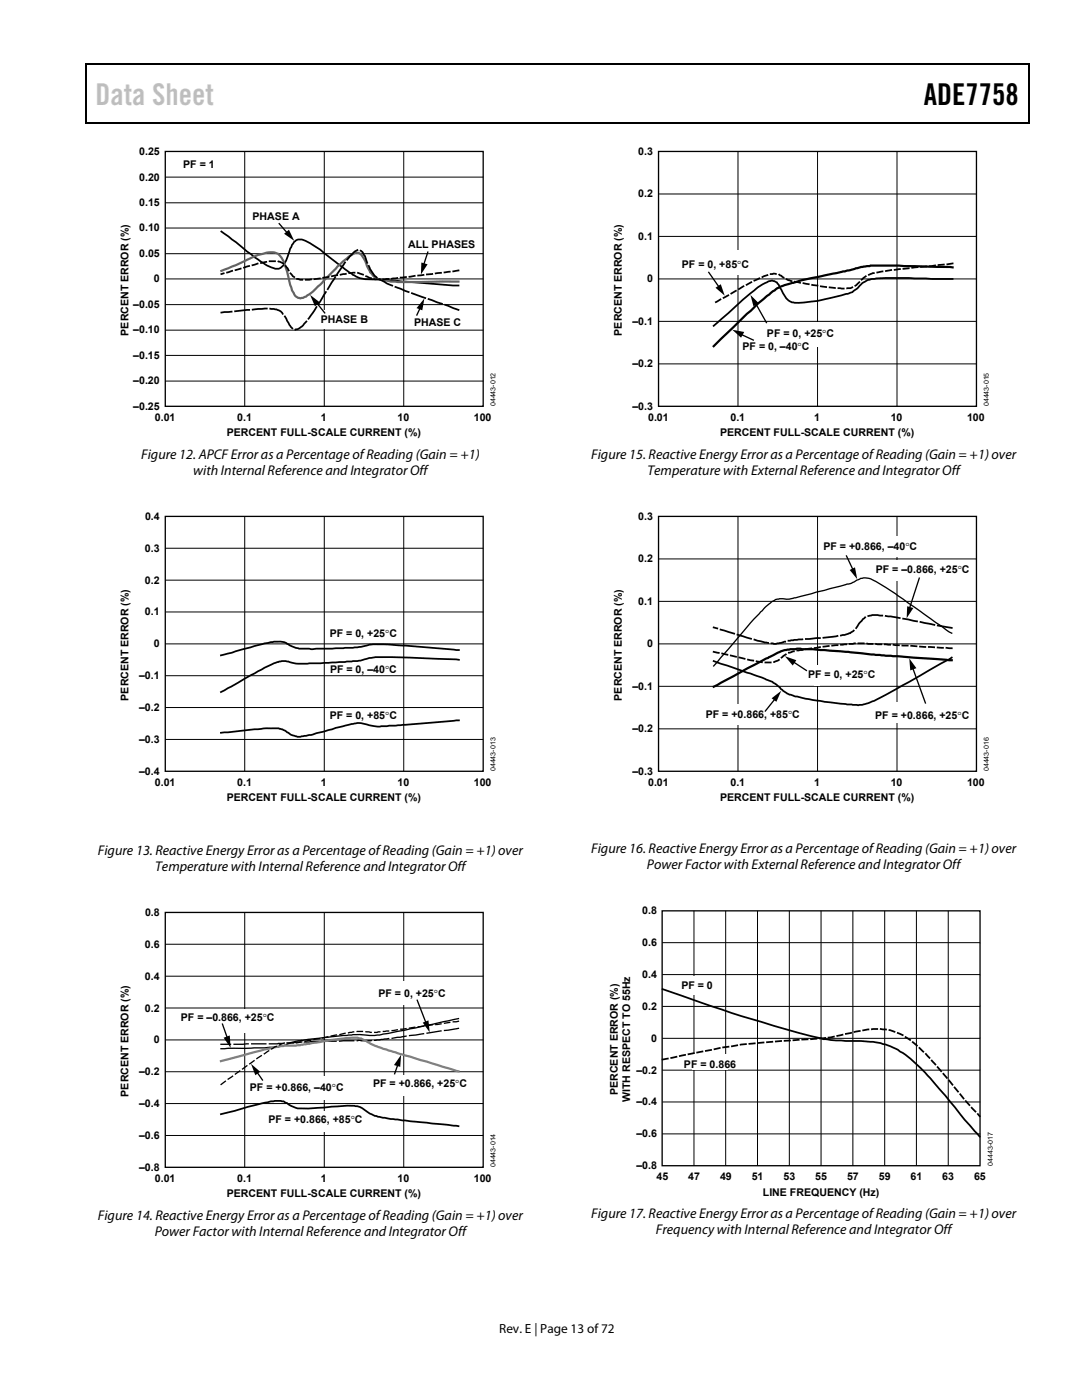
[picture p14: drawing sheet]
<svg xmlns="http://www.w3.org/2000/svg" width="216mm" height="279mm" viewBox="0 0 216 279" stroke-linecap="round" stroke-linejoin="round" font-family="sans-serif">
<defs><g id="words">
<text font-size="6" fill="#c0c0c0" x="19" y="21">Data Sheet</text>
<text font-size="6" x="184.3" y="21">ADE7758</text>
<g font-size="2.8">
<text x="28.2" y="91.5">Figure 12. APCF Error as a Percentage of Reading (Gain = +1)</text>
<text x="38.5" y="94.7">with Internal Reference and Integrator Off</text>
<text x="118" y="91.5">Figure 15. Reactive Energy Error as a Percentage of Reading (Gain = +1) over</text>
<text x="129.2" y="94.7">Temperature with External Reference and Integrator Off</text>
<text x="19.5" y="170.6">Figure 13. Reactive Energy Error as a Percentage of Reading (Gain = +1) over</text>
<text x="31" y="173.7">Temperature with Internal Reference and Integrator Off</text>
<text x="118" y="170.2">Figure 16. Reactive Energy Error as a Percentage of Reading (Gain = +1) over</text>
<text x="129.1" y="173.4">Power Factor with External Reference and Integrator Off</text>
<text x="19.5" y="243.4">Figure 14. Reactive Energy Error as a Percentage of Reading (Gain = +1) over</text>
<text x="118" y="243.1">Figure 17. Reactive Energy Error as a Percentage of Reading (Gain = +1) over</text>
<text x="30.9" y="246.6">Power Factor with Internal Reference and Integrator Off</text>
<text x="130.9" y="246.3">Frequency with Internal Reference and Integrator Off</text>
</g>
<text font-size="2.6" x="99.6" y="266">Rev. E | Page 13 of 72</text>
<g font-size="2.1">
<text x="27.8" y="30.9">0.25</text>
<text x="36.6" y="33.5">PF = 1</text>
<text x="127.4" y="30.9">0.3</text>
<text x="27.8" y="36">0.20</text>
<text x="27.8" y="41.1">0.15</text>
<text x="127.4" y="39.4">0.2</text>
<text x="27.8" y="46.2">0.10</text>
<text x="50.4" y="43.8">PHASE A</text>
<text x="127.4" y="47.9">0.1</text>
<text x="27.8" y="51.3">0.05</text>
<text x="81.4" y="49.4">ALL PHASES</text>
<text x="136.1" y="53.5">PF = 0, +85</text>
<text x="147.1" y="53.5">°C</text>
<text x="30.7" y="56.3">0</text>
<text x="129.1" y="56.3">0</text>
<text x="26.6" y="61.4">–0.05</text>
<text x="64" y="64.5">PHASE B</text>
<text x="82.6" y="65">PHASE C</text>
<text x="126.2" y="64.8">–0.1</text>
<text x="25.7" y="67" transform="rotate(-90 25.7 67)">PERCENT ERROR (%)</text>
<text x="26.6" y="71.6">–0.15</text>
<text x="26.6" y="66.5">–0.10</text>
<text x="124.1" y="67" transform="rotate(-90 124.1 67)">PERCENT ERROR (%)</text>
<text x="148.2" y="69.9">PF = 0, –40°C</text>
<text x="153" y="67.2">PF = 0, +25</text>
<text x="164.1" y="67.2">°C</text>
<text x="26.6" y="76.7">–0.20</text>
<text x="126.2" y="73.3">–0.2</text>
<text x="26.6" y="81.7">–0.25</text>
<text x="30.9" y="84">0.01</text>
<text x="47.3" y="84">0.1</text>
<text x="64.1" y="84">1</text>
<text x="79.3" y="84">10</text>
<text x="94.6" y="84">100</text>
<text x="126.2" y="81.7">–0.3</text>
<text x="129.3" y="84">0.01</text>
<text x="145.8" y="84">0.1</text>
<text x="162.5" y="84">1</text>
<text x="177.7" y="84">10</text>
<text x="193" y="84">100</text>
<text x="45.3" y="87">PERCENT FULL-SCALE CURRENT (%)</text>
<text x="143.7" y="87">PERCENT FULL-SCALE CURRENT (%)</text>
<text x="28.9" y="103.8">0.4</text>
<text x="127.4" y="103.8">0.3</text>
<text x="28.9" y="110.1">0.3</text>
<text x="127.4" y="112.2">0.2</text>
<text x="164.3" y="109.9">PF = +0.866, –40°C</text>
<text x="28.9" y="116.5">0.2</text>
<text x="174.8" y="114.3">PF = –0.866, +25°C</text>
<text x="28.9" y="122.8">0.1</text>
<text x="127.4" y="120.7">0.1</text>
<text x="30.7" y="129.2">0</text>
<text x="65.8" y="127">PF = 0, +25°C</text>
<text x="129.1" y="129.2">0</text>
<text x="27.8" y="135.5">–0.1</text>
<text x="65.8" y="134.3">PF = 0, –40°C</text>
<text x="126.2" y="137.6">–0.1</text>
<text x="161.2" y="135.3">PF = 0, +25°C</text>
<text x="25.7" y="139.8" transform="rotate(-90 25.7 139.8)">PERCENT ERROR (%)</text>
<text x="27.8" y="141.9">–0.2</text>
<text x="65.8" y="143.6">PF = 0, +85°C</text>
<text x="124.1" y="139.8" transform="rotate(-90 124.1 139.8)">PERCENT ERROR (%)</text>
<text x="140.8" y="143.3">PF = +0.866, +85°C</text>
<text x="174.6" y="143.4">PF = +0.866, +25°C</text>
<text x="27.8" y="148.2">–0.3</text>
<text x="126.2" y="146.1">–0.2</text>
<text x="27.8" y="154.6">–0.4</text>
<text x="126.2" y="154.6">–0.3</text>
<text x="30.9" y="156.8">0.01</text>
<text x="45.3" y="159.9">PERCENT FULL-SCALE CURRENT (%)</text>
<text x="47.3" y="156.8">0.1</text>
<text x="64" y="156.8">1</text>
<text x="79.3" y="156.8">10</text>
<text x="94.5" y="156.8">100</text>
<text x="129.3" y="156.8">0.01</text>
<text x="143.7" y="159.9">PERCENT FULL-SCALE CURRENT (%)</text>
<text x="145.8" y="156.8">0.1</text>
<text x="162.5" y="156.8">1</text>
<text x="177.7" y="156.8">10</text>
<text x="193" y="156.8">100</text>
<text x="28.9" y="182.8">0.8</text>
<text x="128.2" y="182.5">0.8</text>
<text x="28.9" y="189.2">0.6</text>
<text x="128.2" y="188.9">0.6</text>
<text x="28.9" y="195.5">0.4</text>
<text x="128.2" y="195.2">0.4</text>
<text x="136" y="197.4">PF = 0</text>
<text x="28.9" y="201.9">0.2</text>
<text x="36.1" y="203.8">PF = –0.866, +25°C</text>
<text x="75.5" y="199">PF = 0, +25°C</text>
<text x="128.2" y="201.6">0.2</text>
<text x="30.7" y="208.2">0</text>
<text x="129.9" y="207.9">0</text>
<text x="27.8" y="214.6">–0.2</text>
<text x="127" y="214.3">–0.2</text>
<text x="136.5" y="213.1">PF = 0.866</text>
<text x="25.7" y="218.9" transform="rotate(-90 25.7 218.9)">PERCENT ERROR (%)</text>
<text x="27.8" y="220.9">–0.4</text>
<text x="49.9" y="217.7">PF = +0.866, –40°C</text>
<text x="74.4" y="217">PF = +0.866, +25°C</text>
<text x="123.3" y="218.5" transform="rotate(-90 123.3 218.5)">PERCENT ERROR (%)</text>
<text x="125.8" y="220" transform="rotate(-90 125.8 220)">WITH RESPECT TO 55Hz</text>
<text x="127" y="220.6">–0.4</text>
<text x="27.8" y="227.3">–0.6</text>
<text x="53.6" y="224.1">PF = +0.866, +85°C</text>
<text x="127" y="227">–0.6</text>
<text x="27.8" y="233.6">–0.8</text>
<text x="127" y="233.3">–0.8</text>
<text x="30.9" y="235.9">0.01</text>
<text x="45.3" y="238.9">PERCENT FULL-SCALE CURRENT (%)</text>
<text x="47.3" y="235.9">0.1</text>
<text x="64" y="235.9">1</text>
<text x="79.3" y="235.9">10</text>
<text x="94.5" y="235.9">100</text>
<text x="131" y="235.5">45</text>
<text x="137.3" y="235.5">47</text>
<text x="143.7" y="235.5">49</text>
<text x="150" y="235.5">51</text>
<text x="152.2" y="238.6">LINE FREQUENCY (Hz)</text>
<text x="156.4" y="235.5">53</text>
<text x="162.7" y="235.5">55</text>
<text x="169" y="235.5">57</text>
<text x="175.4" y="235.5">59</text>
<text x="181.7" y="235.5">61</text>
<text x="188" y="235.5">63</text>
<text x="194.4" y="235.5">65</text>
</g>
<g font-size="1.4">
<text x="98.9" y="81.1" transform="rotate(-90 98.9 81.1)">04443-012</text>
<text x="197.3" y="81.1" transform="rotate(-90 197.3 81.1)">04443-015</text>
<text x="98.9" y="153.9" transform="rotate(-90 98.9 153.9)">04443-013</text>
<text x="197.3" y="153.9" transform="rotate(-90 197.3 153.9)">04443-016</text>
<text x="98.9" y="233" transform="rotate(-90 98.9 233)">04443-014</text>
<text x="198.1" y="232.6" transform="rotate(-90 198.1 232.6)">04443-017</text>
</g>
</g></defs>
<path d="M17 12.7h.3v1h-.3zM205.2 12.7h.3v1h-.3zM205.2 12.7h.3v.3h-.3zM82.4 24.4h.3v.3h-.3zM205.2 24.4h.3v.3h-.3z" fill="#000"/>
<path d="M17 12.8h188.2M17.1 13.7v11M205.3 13.7v11M205.2 24.5h-188.2" fill="none" stroke="#000" stroke-width=".25"/>
<path d="M33 30.2h63.4v50.9h-63.4z" fill="none" stroke="#000" stroke-width=".26"/>
<path d="M33 35.3h63.4M48.8 30.2v50.9M64.7 30.2v50.9M80.6 30.2v50.9M33 40.5h63.4M33 45.5h63.4M33 50.6h63.4M33 55.7h63.4M33 60.8h63.4M33 65.9h63.4M33 70.9h63.4M33 76.1h63.4" fill="none" stroke="#000" stroke-width=".2"/>
<path d="M64.2 61.9h1.4v3.7h-1.4z" fill="#fff"/>
<path d="M44.2 46.2l2.9 2.1a40.9 40.9 0 0 0 5.8 4.5l.9 .4a2.07 2.07 0 0 0 3.2-1l.7-2a4 4 0 0 1 1.5-2.3l.3-.1a6.4 6.4 0 0 1 3.8 1.7l5.9 4.5a7.1 7.1 0 0 0 5.6 1.8l16.7 1.2M91.6 129.7l-6.8-.5a79 79 0 0 0-11.1-.5l-1.7 .4-1.6 .2-8 .3-2.5-.1a7.4 7.4 0 0 1-3.2-1.3l-.4-.1a14.1 14.1 0 0 0-4.8 .7l-7.4 2M91.6 131.7l-.6-.1a218 218 0 0 0-16.5-.4l-1.3 .3a15.9 15.9 0 0 1-4.4 .6l-7.5 .4-2.5-.1a5.6 5.6 0 0 0-5.1 .4l-9.6 5.3M91.6 143.8l-12.6 1h-1.4a8 8 0 0 1-4.2-.1 5.4 5.4 0 0 0-3.8 0l-7.2 1.9-1.1 .2a4.3 4.3 0 0 1-4.4-1 7.1 7.1 0 0 0-3.8-.5l-9 .9M44.1 222.4l7.3-2a13.4 13.4 0 0 1 5.2-.6l.7 .4a4.8 4.8 0 0 0 3.7 1h1.2a67 67 0 0 1 9.1-.4l1 .4a7.4 7.4 0 0 0 4.8 2l14.4 1.5" fill="none" stroke="#000" stroke-width=".35"/>
<path d="M44.2 54.1l4.4-1.9a12.9 12.9 0 0 1 6.1-1.8h.2a2.81 2.81 0 0 1 1.9 2.2l1 3.9a5.2 5.2 0 0 0 1.4 2.8 1.86 1.86 0 0 0 2.1-.4l1.1-.7 1.5-1.4 4.6-4.7 1.9-1.4a1.27 1.27 0 0 1 2 .6l.7 1.3a4.9 4.9 0 0 0 2.3 3.1l1.4 .3 2.5 .3 12.2-.1" fill="none" stroke="#656565" stroke-width=".44"/>
<path d="M91.5 61.8l-2-.8a125 125 0 0 1-12.4-4.5l-.3-.2a4.9 4.9 0 0 1-3.3-3.4l-.9-2a1.17 1.17 0 0 0-1-1 1.17 1.17 0 0 0-1.2 .6 59.7 59.7 0 0 0-6.5 9.7l-2.2 3.2a6 6 0 0 1-2.2 2.2 1.35 1.35 0 0 1-1.8-.8l-.6-1.2a3.1 3.1 0 0 0-1.9-1.9h-.3a12.3 12.3 0 0 0-4.8 .1l-5.9 .6" fill="none" stroke="#000" stroke-width=".35" stroke-dasharray="2.8 .7"/>
<path d="M91.5 54l-6.5 .8a67.8 67.8 0 0 1-9.6 1 6.6 6.6 0 0 1-3-1 5.9 5.9 0 0 0-3.9-.1l-6.8 1.1a3.8 3.8 0 0 1-3.8-1.3l-.2-.3a3.2 3.2 0 0 0-2.2-2.1h-.6a15 15 0 0 0-4.8 .9l-5.9 1.7" fill="none" stroke="#000" stroke-width=".35" stroke-dasharray="1.1 .7"/>
<path d="M55.6 44.5l1.8 2.1M85.4 50.2l-.9 2.7M63.1 60.3l1.8 2.2M83.9 61.3l-.8 1.7M33 103.1h63.4v50.8h-63.4zM33 182.1h63.4v50.9h-63.4zM91.5 203.3l-11.9 2.5a22.3 22.3 0 0 1-8.6 .7l-4.8 .4a51.6 51.6 0 0 0-8.1 1.2 11.8 11.8 0 0 1-5 1l-9 .2" fill="none" stroke="#000" stroke-width=".26"/>
<path d="M56.7 46.7l1-.9 1 2.3zM84.1 52.4l1.2 .3-1.3 2.1zM61.9 58.8l1.9 1.5-1 .8zM84.7 59.5l-.4 2.4-1.2-.4z" fill="#000"/>
<g fill="none" stroke="#000" stroke-width=".2">
<path d="M33 109.4h63.4M33 115.8h63.4M48.8 103.1v50.8M64.7 103.1v50.8M80.6 103.1v50.8M33 122.1h63.4M33 128.5h63.4M33 134.9h63.4M33 141.2h63.4M33 147.6h63.4M33 188.4h63.4M33 194.8h63.4"/>
<path d="M48.8 182.1v50.9M64.7 182.1v50.9M80.6 182.1v50.9M33 201.2h63.4M33 207.5h63.4M33 213.9h63.4M33 220.2h63.4M33 226.6h63.4"/>
</g>
<path d="M91.5 205.2l-15.1 2.2a16.6 16.6 0 0 1-4.8 .2l-12.4 .4-3.8 .3-11.3 .1" fill="none" stroke="#000" stroke-width=".26" stroke-dasharray="2.8 .7"/>
<path d="M44.1 211.8l10.5-2.8 2.2-.3h2.3l2.2-.4a68.3 68.3 0 0 1 10-1.2l.8 .2a26.7 26.7 0 0 0 7.2 2.9l12.2 3.6" fill="none" stroke="#7e7e7e" stroke-width=".44"/>
<path d="M91.5 203.8l-12.2 1.7a26.7 26.7 0 0 1-6.1 .4 14.6 14.6 0 0 0-5.4 .6l-5.8 1.1a17.9 17.9 0 0 1-5.2 .6l-.6 .1a37.5 37.5 0 0 0-7.7 5l-4.4 3.2" fill="none" stroke="#000" stroke-width=".26" stroke-dasharray="1.1 .7"/>
<path d="M79.9 195.8h1.4v4.8h-1.4z" fill="#fff"/>
<path d="M83.2 199.5l1.8 4.8M44.3 204.3l1.1 3M51.2 213.9l1.3 1.7M79.4 212.4l-.7 2" fill="none" stroke="#000" stroke-width=".26"/>
<path d="M44.6 207.1l1.2-.4 .2 2.4zM50.1 212.3l1.8 1.6-1 .7zM80 210.5l-.1 2.4-1.3-.3zM84.3 204.1l1.2-.5 .2 2.4z" fill="#000"/>
<g fill="#fff">
<path d="M79.8 214.6h1.3v4.1h-1.3z"/>
<path d="M64 214.7h1.3v4.8h-1.3z"/>
<path d="M47.9 201.4h1.4v4.8h-1.4z"/>
<path d="M63.9 221.7h1.3v4.1h-1.3z"/>
</g>
<path d="M190.1 55.7l-12.6-.2-2.7 .1-1.1 .2a5.6 5.6 0 0 0-2.8 1.9 6.7 6.7 0 0 1-3.2 1.3 30.3 30.3 0 0 1-9.7 1.3l-.2-.1a4.4 4.4 0 0 1-1.9-2.4 3.1 3.1 0 0 0-1.4-1.7 3.1 3.1 0 0 0-2.4 .7l-3 2.2-6.7 6" fill="none" stroke="#000" stroke-width=".35"/>
<path d="M190.1 52.6l-5.4 .6a65.4 65.4 0 0 0-11 1.5l-.2 .1a10.9 10.9 0 0 0-2.9 2.3 4.4 4.4 0 0 1-3 .4l-3-.2-4.2-.8a11.3 11.3 0 0 1-4.1-1.1 3.1 3.1 0 0 0-3.6-.4l-4.4 2.1-5.9 3.4" fill="none" stroke="#000" stroke-width=".35" stroke-dasharray="1.1 .7"/>
<path d="M190.1 53.4l-4.9-.2a122.5 122.5 0 0 0-12.2-.1l-6.8 1.5a64.7 64.7 0 0 0-10.6 2.7l-.2 .1a31.1 31.1 0 0 0-5.6 4.6l-7.4 7.1" fill="none" stroke="#000" stroke-width=".44"/>
<path d="M131.4 30.2h63.4v50.9h-63.4z" fill="none" stroke="#000" stroke-width=".26"/>
<path d="M131.4 38.7h63.4M147.3 30.2v50.9M163.1 30.2v50.9M179 30.2v50.9M131.4 47.2h63.4M131.4 55.7h63.4M131.4 64.1h63.4M131.4 72.6h63.4" fill="none" stroke="#000" stroke-width=".2"/>
<g fill="#fff">
<path d="M146.7 49.9h1.4v4.9h-1.4z"/>
<path d="M162.4 64.4h1.4v4.9h-1.4z"/>
</g>
<path d="M141.4 54.3l2.2 3.1M147.8 66.7l2.6 1.2M150.7 60.4l2.3 4.1M131.4 103.1h63.4v50.8h-63.4zM168.8 110.8l1.5 3M183.5 115.3l-2.1 6.2M154.7 139.4l-2.1 2.6M158.2 132l2.8 1.9M182.1 133.2l2.6 7.2M189.9 126.4l-1.1-.6a148.1 148.1 0 0 0-14.7-10.1 3.2 3.2 0 0 0-3.7 .4l-.7 .4-10.4 2.6a7 7 0 0 1-3.7 .4 5.5 5.5 0 0 0-3.5 2.4l-2.4 2.4-7.3 8.6" fill="none" stroke="#000" stroke-width=".26"/>
<path d="M142.8 57.4l1-.7 .8 2.3zM146.1 65.8l2.4 .5-.6 1.1zM149.7 58.8l1.7 1.7-1.1 .6zM169.5 113.7l1.1-.5 .4 2.4zM156.6 131l2.3 .8-.7 1zM181 121l1.2 .3-1.3 2.1zM181.4 131.4l1.5 1.9-1.3 .5zM154 139.4l1.9-1.5-1 2.2z" fill="#000"/>
<path d="M131.4 111.5h63.4M147.3 103.1v50.8M163.1 103.1v50.8M179 103.1v50.8M131.4 120h63.4M131.4 128.5h63.4M131.4 137h63.4M131.4 145.5h63.4" fill="none" stroke="#000" stroke-width=".2"/>
<path d="M189.9 129.4l-16.3-.9a46.1 46.1 0 0 0-10.7 .8l-2.5 .3a7.7 7.7 0 0 0-5.2 2.2l-1.1 .4h-.7a24.8 24.8 0 0 1-6.6-1.1l-4.4-1" fill="none" stroke="#000" stroke-width=".35" stroke-dasharray="1.1 .7"/>
<path d="M189.9 125.3l-6.4-1.2a58.5 58.5 0 0 0-9.4-1.4 3.2 3.2 0 0 0-2.4 1.5 4.7 4.7 0 0 1-2.2 2.2l-.5 .2a53.5 53.5 0 0 1-9.7 1l-2 .3a7.2 7.2 0 0 1-4.4 .3l-1.8-.3-8.7-2.7" fill="none" stroke="#000" stroke-width=".35" stroke-dasharray="2.8 .7"/>
<path d="M189.9 131.8l-13.1-.9-12.3-1.2-4.5-.1a8.8 8.8 0 0 0-6.3 1.5l-11.3 6" fill="none" stroke="#000" stroke-width=".44"/>
<path d="M189.9 131.2l-7.1 4.1a96.2 96.2 0 0 1-9.6 5 8.7 8.7 0 0 1-3.9 .3h-.3a67 67 0 0 1-11.4-2l-1.3-.7a8 8 0 0 0-3.9-2.5l-10-3.5" fill="none" stroke="#000" stroke-width=".35"/>
<g fill="#fff">
<path d="M178.5 107h1.2v4h-1.2z"/>
<path d="M178.4 111.8h1.2v4.1h-1.2z"/>
<path d="M146.8 140.6h1.2v4.1h-1.2z"/>
<path d="M162.4 132.7h1.2v4.1h-1.2z"/>
<path d="M178.3 140.2h1.1v4.1h-1.1z"/>
</g>
<path d="M132.2 197.4a318.9 318.9 0 0 0 32.1 10l2.5 .2 6.9 .3a14.3 14.3 0 0 1 9.3 4.6l2.6 2.7 3 3.4 3.9 4.9 3 3.3" fill="none" stroke="#000" stroke-width=".35"/>
<path d="M132.1 181.8h63.5v50.8h-63.5z" fill="none" stroke="#000" stroke-width=".26"/>
<g fill="none" stroke="#000" stroke-width=".2">
<path d="M132.1 188.1h63.5M132.1 194.5h63.5M138.5 181.8v50.8M144.8 181.8v50.8M151.2 181.8v50.8M157.5 181.8v50.8M163.8 181.8v50.8M170.2 181.8v50.8M176.5 181.8v50.8M182.9 181.8v50.8M189.2 181.8v50.8M132.1 200.9h63.5"/>
<path d="M132.1 207.2h63.5M132.1 213.6h63.5M132.1 219.9h63.5M132.1 226.3h63.5"/>
</g>
<g fill="#fff">
<path d="M138 194.9h.8v3.7h-.8z"/>
<path d="M138 210.4h7.2v3.1h-7.2z"/>
</g>
<path d="M132.2 211.5l3.9-.8a132.4 132.4 0 0 1 19.8-2.9l4-.3a36 36 0 0 0 10.8-1.6l1.1-.2a11.3 11.3 0 0 1 10.8 2.7l2 1.8 4 4.5a90 90 0 0 0 6.9 8.1" fill="none" stroke="#000" stroke-width=".35" stroke-dasharray="1.1 .7"/>
<use href="#words"/>
</svg>
